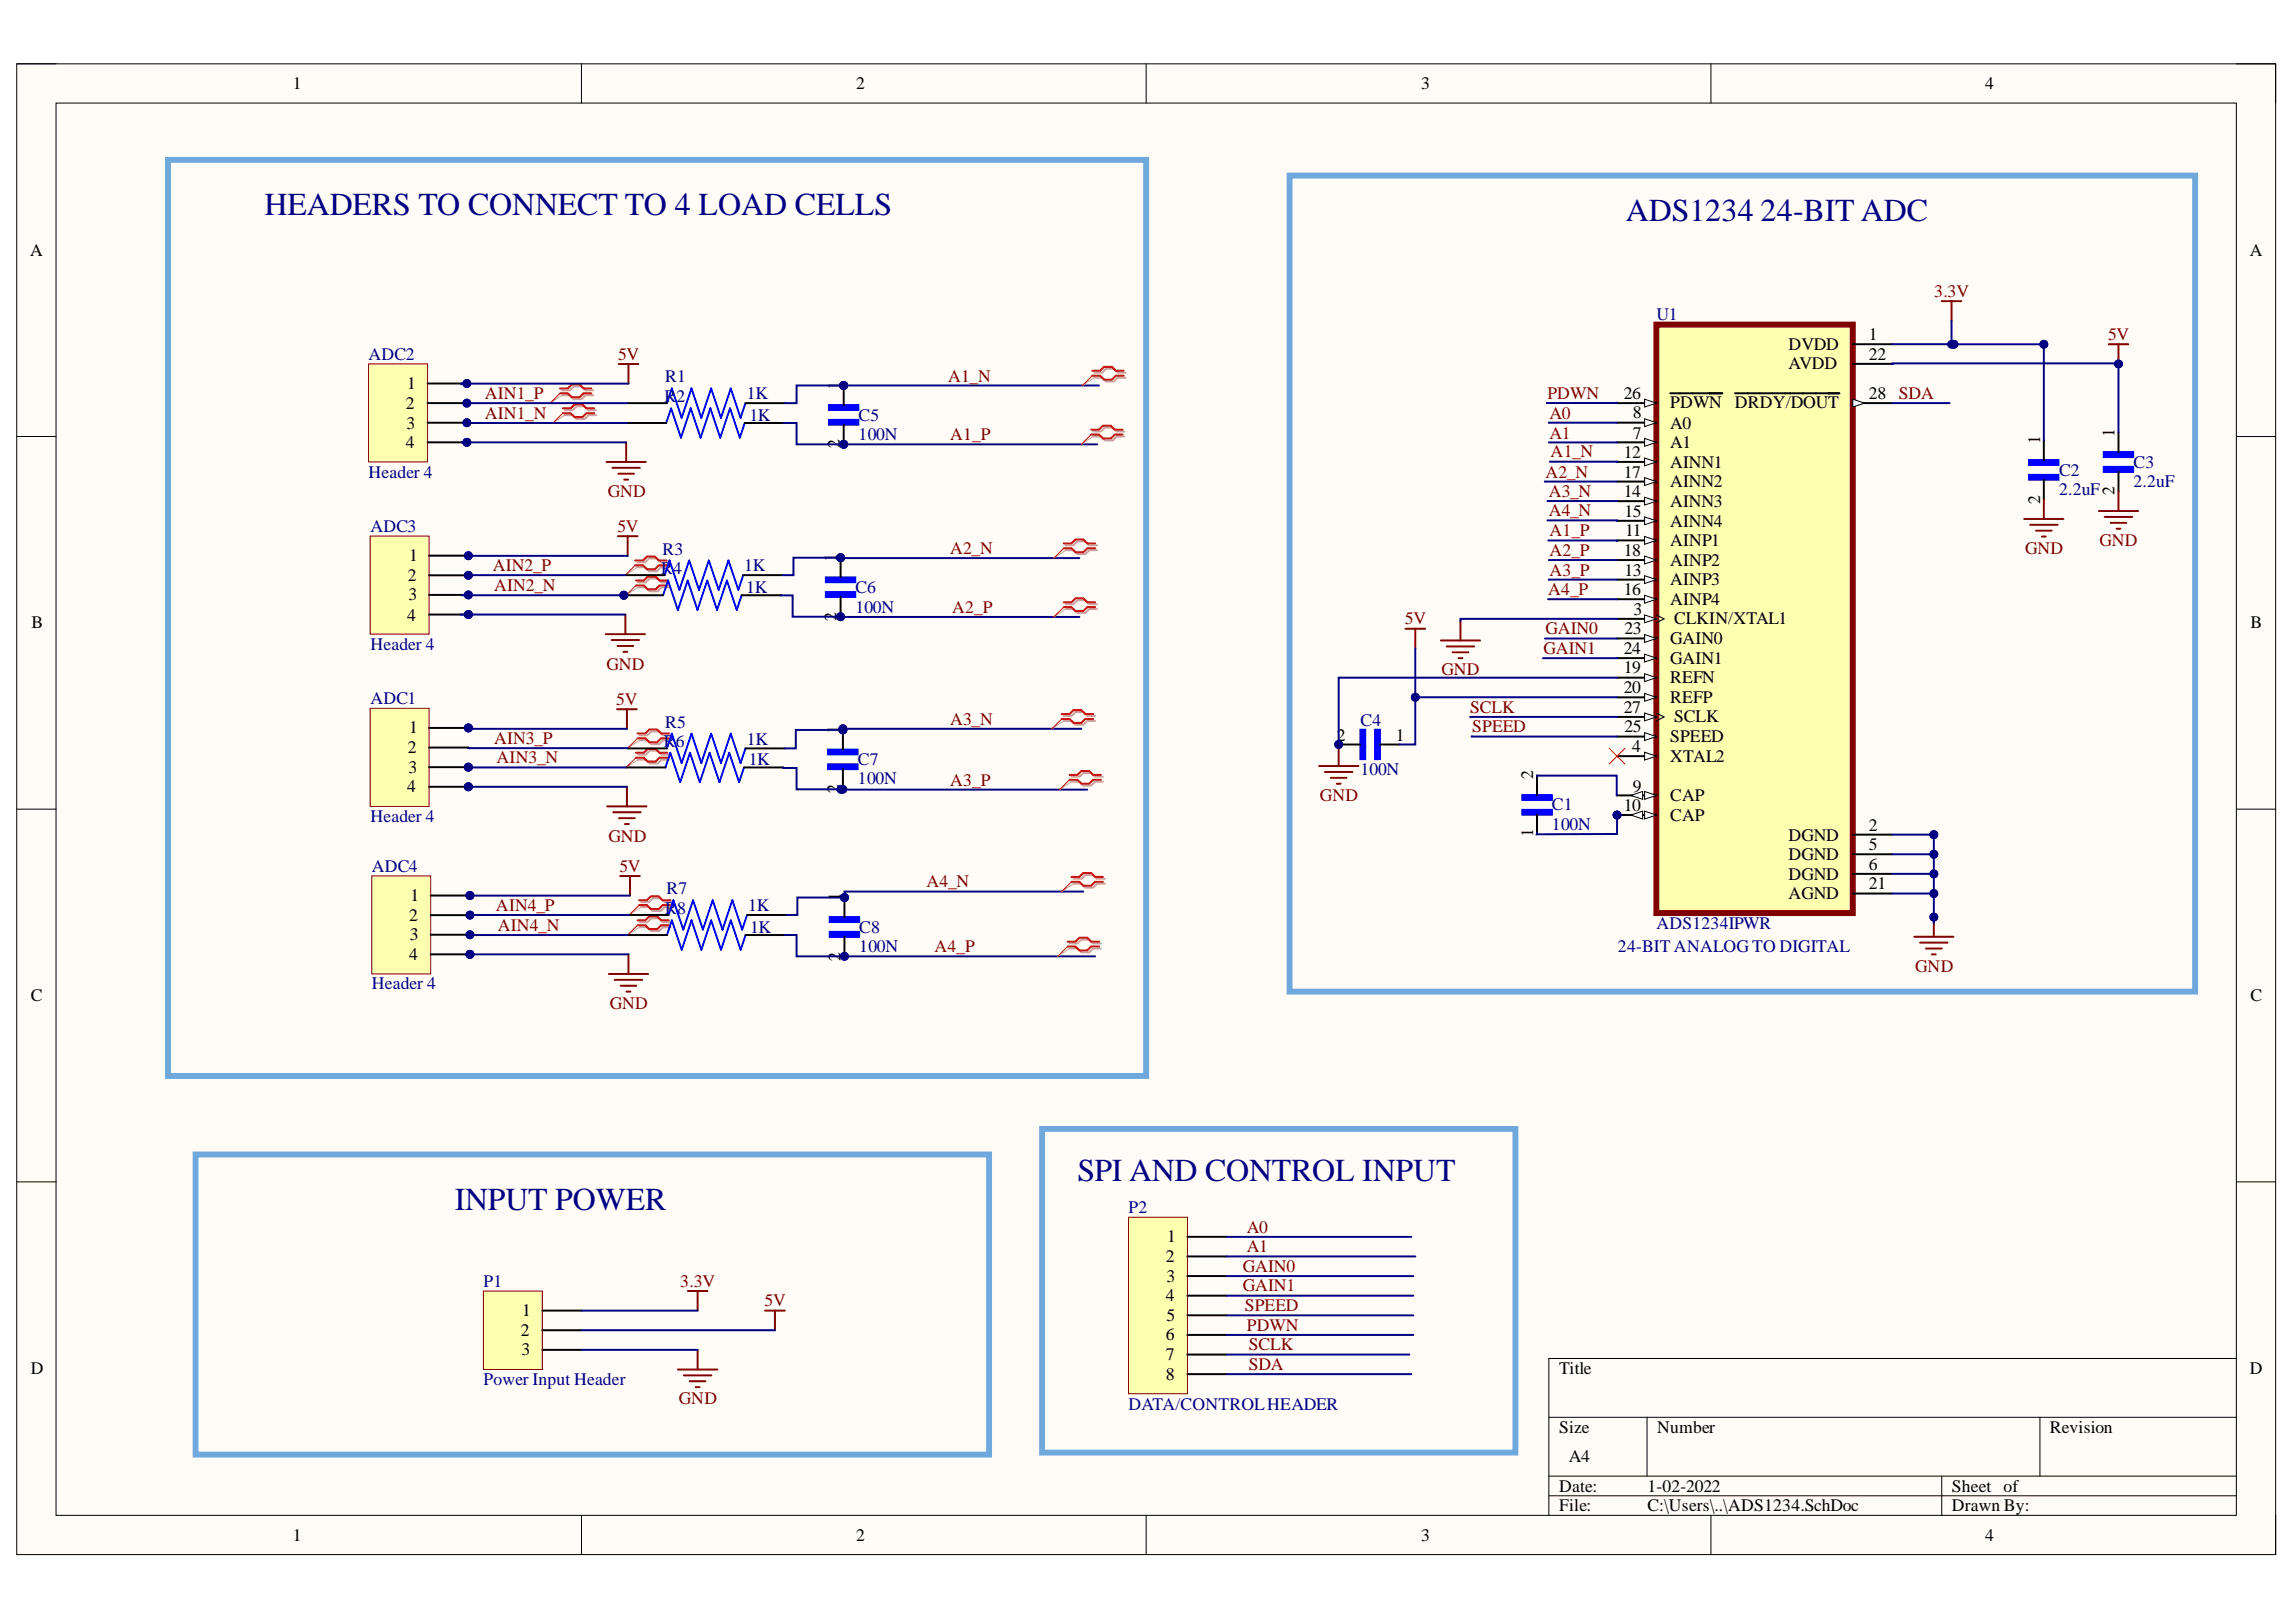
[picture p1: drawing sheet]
<svg xmlns="http://www.w3.org/2000/svg" width="297mm" height="210mm" viewBox="0 0 297 210" stroke-linecap="round" stroke-linejoin="round" font-family="sans-serif">
<defs><g id="words">
<g font-size="4.1" fill="#000080">
<text x="34.2" y="27.9">HEADERS TO CONNECT TO 4 LOAD CELLS</text>
<text x="210.3" y="28.6">ADS1234</text>
<text x="227.8" y="28.6">24-BIT ADC</text>
<text x="139.4" y="152.8">SPI AND CONTROL INPUT</text>
<text x="58.8" y="156.6">INPUT POWER</text>
</g>
<g font-size="2.3">
<text x="37.9" y="11.6">1</text>
<text x="110.7" y="11.6">2</text>
<text x="183.9" y="11.6">3</text>
<text x="256.8" y="11.6">4</text>
<text x="3.9" y="33.1">A</text>
<text x="291.1" y="33.1">A</text>
<text x="231.4" y="45.3">DVDD</text>
<text x="231.4" y="47.8">AVDD</text>
<text x="241.8" y="44">1</text>
<text x="241.8" y="46.5">22</text>
<text x="52.5" y="52.9">2</text>
<text x="52.7" y="50.3">1</text>
<text x="108.6" y="50.4" transform="rotate(-90 108.6 50.4)">1</text>
<text x="210.1" y="51.6">26</text>
<text x="216.1" y="52.9">PDWN</text>
<text x="224.5" y="52.9">DRDY/DOUT</text>
<text x="241.8" y="51.6">28</text>
<text x="52.5" y="58">4</text>
<text x="52.6" y="55.5">3</text>
<text x="108.6" y="58" transform="rotate(-90 108.6 58)">2</text>
<text x="210.1" y="59.3">12</text>
<text x="211.3" y="54.1">8</text>
<text x="211.3" y="56.7">7</text>
<text x="216.1" y="55.5">A0</text>
<text x="216.1" y="58">A1</text>
<text x="263.9" y="57.5" transform="rotate(-90 263.9 57.5)">1</text>
<text x="273.6" y="56.5" transform="rotate(-90 273.6 56.5)">1</text>
<text x="210.1" y="61.8">17</text>
<text x="210.1" y="64.3">14</text>
<text x="216.1" y="60.5">AINN1</text>
<text x="216.1" y="63.1">AINN2</text>
<text x="216.1" y="65.6">AINN3</text>
<text x="263.9" y="65.2" transform="rotate(-90 263.9 65.2)">2</text>
<text x="273.6" y="64.1" transform="rotate(-90 273.6 64.1)">2</text>
<text x="210.1" y="71.9">18</text>
<text x="210.2" y="66.9">15</text>
<text x="210.2" y="69.4">11</text>
<text x="216.1" y="68.1">AINN4</text>
<text x="216.1" y="70.7">AINP1</text>
<text x="52.8" y="75.2">2</text>
<text x="52.8" y="77.7">3</text>
<text x="52.9" y="72.6">1</text>
<text x="108.2" y="72.7" transform="rotate(-90 108.2 72.7)">1</text>
<text x="210.1" y="77">16</text>
<text x="210.2" y="74.5">13</text>
<text x="216.1" y="73.2">AINP2</text>
<text x="216.1" y="75.7">AINP3</text>
<text x="4.1" y="81.3">B</text>
<text x="52.7" y="80.3">4</text>
<text x="108.2" y="80.3" transform="rotate(-90 108.2 80.3)">2</text>
<text x="210.2" y="82.1">23</text>
<text x="211.3" y="79.5">3</text>
<text x="216.1" y="78.3">AINP4</text>
<text x="216.1" y="83.3">GAIN0</text>
<text x="216.6" y="80.8">CLKIN/XTAL1</text>
<text x="291.2" y="81.3">B</text>
<text x="210.1" y="84.6">24</text>
<text x="210.1" y="87.1">19</text>
<text x="210.1" y="89.7">20</text>
<text x="216.1" y="85.9">GAIN1</text>
<text x="216.1" y="88.4">REFN</text>
<text x="52.9" y="94.9">1</text>
<text x="108.5" y="95" transform="rotate(-90 108.5 95)">1</text>
<text x="173" y="95.8">2</text>
<text x="180.6" y="95.8">1</text>
<text x="210.1" y="92.2">27</text>
<text x="210.2" y="94.8">25</text>
<text x="216.1" y="91">REFP</text>
<text x="216.6" y="93.5">SCLK</text>
<text x="52.8" y="97.5">2</text>
<text x="52.8" y="100">3</text>
<text x="198.3" y="100.8" transform="rotate(-90 198.3 100.8)">2</text>
<text x="211.2" y="97.3">4</text>
<text x="216.1" y="96">SPEED</text>
<text x="216.1" y="98.6">XTAL2</text>
<text x="52.7" y="102.5">4</text>
<text x="108.5" y="102.6" transform="rotate(-90 108.5 102.6)">2</text>
<text x="210.1" y="105">10</text>
<text x="211.3" y="102.4">9</text>
<text x="216.1" y="103.7">CAP</text>
<text x="216.1" y="106.2">CAP</text>
<text x="241.8" y="107.5">2</text>
<text x="198.3" y="108.3" transform="rotate(-90 198.3 108.3)">1</text>
<text x="231.4" y="108.8">DGND</text>
<text x="231.4" y="111.3">DGND</text>
<text x="231.4" y="113.8">DGND</text>
<text x="241.8" y="110">5</text>
<text x="241.8" y="112.6">6</text>
<text x="52.9" y="119.2">2</text>
<text x="53.1" y="116.6">1</text>
<text x="108.7" y="116.6" transform="rotate(-90 108.7 116.6)">1</text>
<text x="231.4" y="116.4">AGND</text>
<text x="241.8" y="115.1">21</text>
<text x="52.9" y="124.2">4</text>
<text x="53" y="121.7">3</text>
<text x="108.7" y="124.3" transform="rotate(-90 108.7 124.3)">2</text>
<text x="4" y="129.5">C</text>
<text x="291.2" y="129.5">C</text>
<text x="151" y="160.8">1</text>
<text x="150.8" y="163.3">2</text>
<text x="150.9" y="165.9">3</text>
<text x="67.4" y="172.9">2</text>
<text x="67.5" y="170.3">1</text>
<text x="150.8" y="168.4">4</text>
<text x="150.8" y="173.5">6</text>
<text x="150.9" y="170.9">5</text>
<text x="4" y="177.8">D</text>
<text x="67.5" y="175.4">3</text>
<text x="150.8" y="176">7</text>
<text x="150.8" y="178.5">8</text>
<text x="201.7" y="177.8">Title</text>
<text x="291.1" y="177.8">D</text>
<text x="201.7" y="185.5">Size</text>
<text x="214.4" y="185.5">Number</text>
<text x="265.2" y="185.5">Revision</text>
<text x="203" y="189.3">A4</text>
<text x="201.7" y="193.1">Date:</text>
<text x="201.7" y="195.6">File:</text>
<text x="213.1" y="193.1">1-02-2022</text>
<text x="213.1" y="195.6">C:\Users\..\ADS1234.SchDoc</text>
<text x="252.5" y="193.1">Sheet of</text>
<text x="252.5" y="195.6">Drawn By:</text>
<text x="37.9" y="199.4">1</text>
<text x="110.7" y="199.4">2</text>
<text x="183.9" y="199.4">3</text>
<text x="256.8" y="199.4">4</text>
</g>
<g font-size="2.3" fill="#000080">
<text x="214.3" y="41.5">U1</text>
<text x="47.7" y="46.5">ADC2</text>
<text x="86" y="52">R2</text>
<text x="86.1" y="49.5">R1</text>
<text x="96.6" y="51.7">1K</text>
<text x="97" y="54.5">1K</text>
<text x="111.1" y="54.5">C5</text>
<text x="111.1" y="57">100N</text>
<text x="47.7" y="61.8">Header 4</text>
<text x="266.4" y="61.6">C2</text>
<text x="266.4" y="64.1">2.2uF</text>
<text x="276" y="60.5">C3</text>
<text x="276" y="63.1">2.2uF</text>
<text x="47.9" y="68.8">ADC3</text>
<text x="85.7" y="71.8">R3</text>
<text x="85.6" y="74.3">R4</text>
<text x="96.3" y="73.9">1K</text>
<text x="96.5" y="76.8">1K</text>
<text x="110.7" y="76.8">C6</text>
<text x="110.7" y="79.3">100N</text>
<text x="47.9" y="84.1">Header 4</text>
<text x="47.9" y="91.1">ADC1</text>
<text x="86.1" y="94.2">R5</text>
<text x="176" y="93.9">C4</text>
<text x="85.9" y="96.6">R6</text>
<text x="96.6" y="96.4">1K</text>
<text x="96.9" y="99">1K</text>
<text x="111" y="99">C7</text>
<text x="111" y="101.5">100N</text>
<text x="176" y="100.2">100N</text>
<text x="47.9" y="106.4">Header 4</text>
<text x="200.8" y="104.9">C1</text>
<text x="200.8" y="107.4">100N</text>
<text x="48.1" y="112.8">ADC4</text>
<text x="86.1" y="118.3">R8</text>
<text x="86.2" y="115.7">R7</text>
<text x="96.8" y="117.9">1K</text>
<text x="97.1" y="120.7">1K</text>
<text x="111.2" y="120.7">C8</text>
<text x="111.2" y="123.2">100N</text>
<text x="209.3" y="123.2">24-BIT ANALOGTO DIGITAL</text>
<text x="214.3" y="120.2">ADS1234IPWR</text>
<text x="48.1" y="128">Header 4</text>
<text x="146" y="157">P2</text>
<text x="62.6" y="166.5">P1</text>
<text x="62.6" y="179.2">Power Input Header</text>
<text x="146" y="182.4">DATA/CONTROLHEADER</text>
</g>
<g font-size="2.3" fill="#800000">
<text x="250.2" y="38.4">3.3V</text>
<text x="80" y="46.6">5V</text>
<text x="272.7" y="44">5V</text>
<text x="62.7" y="51.7">AIN1_P</text>
<text x="122.7" y="49.4">A1_N</text>
<text x="200.2" y="51.7">PDWN</text>
<text x="245.7" y="51.7">SDA</text>
<text x="62.7" y="54.2">AIN1_N</text>
<text x="122.9" y="57">A1_P</text>
<text x="200.4" y="56.7">A1</text>
<text x="200.4" y="54.2">A0</text>
<text x="200.6" y="59.2">A1_N</text>
<text x="78.6" y="64.3">GND</text>
<text x="199.9" y="61.8">A2_N</text>
<text x="200.4" y="64.3">A3_N</text>
<text x="79.9" y="68.9">5V</text>
<text x="122.9" y="71.7">A2_N</text>
<text x="200.4" y="66.8">A4_N</text>
<text x="200.4" y="69.4">A1_P</text>
<text x="200.4" y="71.9">A2_P</text>
<text x="262" y="71.7">GND</text>
<text x="271.6" y="70.7">GND</text>
<text x="63.7" y="73.9">AIN2_P</text>
<text x="63.9" y="76.5">AIN2_N</text>
<text x="200.3" y="77">A4_P</text>
<text x="200.4" y="74.5">A3_P</text>
<text x="123.2" y="79.3">A2_P</text>
<text x="181.8" y="80.8">5V</text>
<text x="199.9" y="82.1">GAIN0</text>
<text x="78.5" y="86.6">GND</text>
<text x="186.5" y="87.4">GND</text>
<text x="199.7" y="84.6">GAIN1</text>
<text x="79.7" y="91.3">5V</text>
<text x="122.9" y="93.8">A3_N</text>
<text x="190.2" y="92.2">SCLK</text>
<text x="190.5" y="94.8">SPEED</text>
<text x="63.9" y="96.3">AIN3_P</text>
<text x="64.2" y="98.8">AIN3_N</text>
<text x="122.9" y="101.7">A3_P</text>
<text x="170.8" y="103.7">GND</text>
<text x="78.7" y="108.9">GND</text>
<text x="80.1" y="112.8">5V</text>
<text x="64.2" y="117.9">AIN4_P</text>
<text x="119.9" y="114.8">A4_N</text>
<text x="64.4" y="120.4">AIN4_N</text>
<text x="120.9" y="123.2">A4_P</text>
<text x="247.8" y="125.7">GND</text>
<text x="78.9" y="130.6">GND</text>
<text x="161.3" y="159.5">A0</text>
<text x="88" y="166.5">3.3V</text>
<text x="160.8" y="164.6">GAIN0</text>
<text x="160.8" y="167.1">GAIN1</text>
<text x="161.3" y="162.1">A1</text>
<text x="98.9" y="169.1">5V</text>
<text x="161" y="169.7">SPEED</text>
<text x="161.3" y="172.2">PDWN</text>
<text x="161.6" y="174.7">SCLK</text>
<text x="161.6" y="177.3">SDA</text>
<text x="87.8" y="181.7">GND</text>
</g>
</g></defs>
<path d="M2.2 8.3h292.2v192.9h-292.2z" fill-rule="evenodd" fill="#fffcf8"/>
<path d="M2.2 8.3h292.2v192.9h-292.2z" fill="none" stroke="#000" stroke-width=".13"/>
<path d="M7.2 13.3h282.1v182.8h-282.1z" fill-rule="evenodd" fill="#fffcf8"/>
<g fill="none" stroke="#000" stroke-width=".13">
<path d="M2.2 8.3h5M7.2 13.3h282.1v182.8h-282.1zM75.2 8.3v5M148.3 8.3v5M221.3 8.3v5M289.3 8.3h5.1v5M2.2 56.5h5M289.3 56.5h5.1M2.2 104.7h5M289.3 104.7h5.1M2.2 152.9h5M289.3 152.9h5.1"/>
<path d="M289.3 175.8h-88.9v20.3M75.2 196.1v5.1M148.3 196.1v5.1M200.4 183.4h88.9M200.4 191h88.9M200.4 193.6h88.9M213.1 183.4v7.6M221.3 196.1v5.1M251.2 191v5.1M263.9 183.4v7.6M294.4 196.1v5.1"/>
</g>
<path d="M250.2 118.7v2.5M247.6 121.2h5.1M248.4 122h3.6M249.2 122.7h2M249.9 123.5h.5" fill="none" stroke="#800000" stroke-width=".25"/>
<circle cx="250.2" cy="118.7" r=".51" fill="#000080"/>
<circle cx="250.2" cy="118.7" r=".51" fill="none" stroke="#000080" stroke-width=".13"/>
<circle cx="60.6" cy="94.2" r=".51" fill="#000080"/>
<circle cx="60.6" cy="94.2" r=".51" fill="none" stroke="#000080" stroke-width=".13"/>
<circle cx="60.6" cy="99.3" r=".51" fill="#000080"/>
<circle cx="60.6" cy="99.3" r=".51" fill="none" stroke="#000080" stroke-width=".13"/>
<circle cx="60.6" cy="101.8" r=".51" fill="#000080"/>
<circle cx="60.6" cy="101.8" r=".51" fill="none" stroke="#000080" stroke-width=".13"/>
<path d="M47.9 91.7h7.6v12.7h-7.6z" fill-rule="evenodd" fill="#ffffb0"/>
<path d="M47.9 91.7h7.6v12.7h-7.6z" fill="none" stroke="#800000" stroke-width=".13"/>
<path d="M55.5 94.2h5.1" fill="none" stroke="#000" stroke-width=".25"/>
<circle cx="60.6" cy="94.2" r=".51" fill="#000080"/>
<circle cx="60.6" cy="94.2" r=".51" fill="none" stroke="#000080" stroke-width=".13"/>
<path d="M55.5 96.7h5.1M55.5 99.3h5.1" fill="none" stroke="#000" stroke-width=".25"/>
<circle cx="60.6" cy="99.3" r=".51" fill="#000080"/>
<circle cx="60.6" cy="99.3" r=".51" fill="none" stroke="#000080" stroke-width=".13"/>
<path d="M55.5 101.8h5.1" fill="none" stroke="#000" stroke-width=".25"/>
<circle cx="60.6" cy="101.8" r=".51" fill="#000080"/>
<circle cx="60.6" cy="101.8" r=".51" fill="none" stroke="#000080" stroke-width=".13"/>
<circle cx="60.4" cy="49.6" r=".51" fill="#000080"/>
<circle cx="60.4" cy="49.6" r=".51" fill="none" stroke="#000080" stroke-width=".13"/>
<circle cx="60.4" cy="54.7" r=".51" fill="#000080"/>
<circle cx="60.4" cy="54.7" r=".51" fill="none" stroke="#000080" stroke-width=".13"/>
<circle cx="60.4" cy="57.2" r=".51" fill="#000080"/>
<circle cx="60.4" cy="57.2" r=".51" fill="none" stroke="#000080" stroke-width=".13"/>
<path d="M47.7 47.1h7.6v12.7h-7.6z" fill-rule="evenodd" fill="#ffffb0"/>
<path d="M47.7 47.1h7.6v12.7h-7.6z" fill="none" stroke="#800000" stroke-width=".13"/>
<path d="M55.3 49.6h5.1" fill="none" stroke="#000" stroke-width=".25"/>
<circle cx="60.4" cy="49.6" r=".51" fill="#000080"/>
<circle cx="60.4" cy="49.6" r=".51" fill="none" stroke="#000080" stroke-width=".13"/>
<path d="M55.3 52.2h5.1M55.3 54.7h5.1" fill="none" stroke="#000" stroke-width=".25"/>
<circle cx="60.4" cy="54.7" r=".51" fill="#000080"/>
<circle cx="60.4" cy="54.7" r=".51" fill="none" stroke="#000080" stroke-width=".13"/>
<path d="M55.3 57.2h5.1" fill="none" stroke="#000" stroke-width=".25"/>
<circle cx="60.4" cy="57.2" r=".51" fill="#000080"/>
<circle cx="60.4" cy="57.2" r=".51" fill="none" stroke="#000080" stroke-width=".13"/>
<circle cx="60.6" cy="71.9" r=".51" fill="#000080"/>
<circle cx="60.6" cy="71.9" r=".51" fill="none" stroke="#000080" stroke-width=".13"/>
<circle cx="60.6" cy="74.5" r=".51" fill="#000080"/>
<circle cx="60.6" cy="74.5" r=".51" fill="none" stroke="#000080" stroke-width=".13"/>
<circle cx="60.6" cy="77" r=".51" fill="#000080"/>
<circle cx="60.6" cy="77" r=".51" fill="none" stroke="#000080" stroke-width=".13"/>
<circle cx="60.6" cy="79.5" r=".51" fill="#000080"/>
<circle cx="60.6" cy="79.5" r=".51" fill="none" stroke="#000080" stroke-width=".13"/>
<path d="M47.9 69.4h7.6v12.7h-7.6z" fill-rule="evenodd" fill="#ffffb0"/>
<path d="M47.9 69.4h7.6v12.7h-7.6z" fill="none" stroke="#800000" stroke-width=".13"/>
<path d="M55.5 71.9h5.1" fill="none" stroke="#000" stroke-width=".25"/>
<circle cx="60.6" cy="71.9" r=".51" fill="#000080"/>
<circle cx="60.6" cy="71.9" r=".51" fill="none" stroke="#000080" stroke-width=".13"/>
<path d="M55.5 74.5h5.1" fill="none" stroke="#000" stroke-width=".25"/>
<circle cx="60.6" cy="74.5" r=".51" fill="#000080"/>
<circle cx="60.6" cy="74.5" r=".51" fill="none" stroke="#000080" stroke-width=".13"/>
<path d="M55.5 77h5.1" fill="none" stroke="#000" stroke-width=".25"/>
<circle cx="60.6" cy="77" r=".51" fill="#000080"/>
<circle cx="60.6" cy="77" r=".51" fill="none" stroke="#000080" stroke-width=".13"/>
<path d="M55.5 79.5h5.1" fill="none" stroke="#000" stroke-width=".25"/>
<circle cx="60.6" cy="79.5" r=".51" fill="#000080"/>
<circle cx="60.6" cy="79.5" r=".51" fill="none" stroke="#000080" stroke-width=".13"/>
<path d="M251.2 39h2.5M252.5 39v2.5M272.8 44.6h2.5M274.1 44.6v2.5" fill="none" stroke="#800000" stroke-width=".25"/>
<circle cx="274.1" cy="47.1" r=".51" fill="#000080"/>
<circle cx="274.1" cy="47.1" r=".51" fill="none" stroke="#000080" stroke-width=".13"/>
<g fill="none" stroke="#800000" stroke-width=".25">
<path d="M78.5 59.8h5M80 47.1h2.6M81 57.2v2.6M81.3 47.1v2.5M79.2 60.5h3.6M79.9 69.4h2.6M80 61.3h2M80.8 62.1h.5M80.9 79.5v2.6M81.2 69.4v2.5M78.4 82.1h5M79.1 82.8h3.6"/>
<path d="M79.8 91.8h2.6M79.9 83.6h2M80.7 84.4h.5M81.1 91.8v2.5M78.6 104.4h5M79.3 105.1h3.6M80.1 105.9h2M80.9 106.6h.5M81.1 101.8v2.6"/>
</g>
<circle cx="60.8" cy="115.9" r=".51" fill="#000080"/>
<circle cx="60.8" cy="115.9" r=".51" fill="none" stroke="#000080" stroke-width=".13"/>
<circle cx="60.8" cy="118.4" r=".51" fill="#000080"/>
<circle cx="60.8" cy="118.4" r=".51" fill="none" stroke="#000080" stroke-width=".13"/>
<circle cx="60.8" cy="121" r=".51" fill="#000080"/>
<circle cx="60.8" cy="121" r=".51" fill="none" stroke="#000080" stroke-width=".13"/>
<circle cx="60.8" cy="123.5" r=".51" fill="#000080"/>
<circle cx="60.8" cy="123.5" r=".51" fill="none" stroke="#000080" stroke-width=".13"/>
<path d="M48.1 113.4h7.6v12.6h-7.6z" fill-rule="evenodd" fill="#ffffb0"/>
<path d="M48.1 113.4h7.6v12.6h-7.6z" fill="none" stroke="#800000" stroke-width=".13"/>
<path d="M55.7 115.9h5.1" fill="none" stroke="#000" stroke-width=".25"/>
<circle cx="60.8" cy="115.9" r=".51" fill="#000080"/>
<circle cx="60.8" cy="115.9" r=".51" fill="none" stroke="#000080" stroke-width=".13"/>
<path d="M55.7 118.4h5.1" fill="none" stroke="#000" stroke-width=".25"/>
<circle cx="60.8" cy="118.4" r=".51" fill="#000080"/>
<circle cx="60.8" cy="118.4" r=".51" fill="none" stroke="#000080" stroke-width=".13"/>
<path d="M55.7 121h5.1" fill="none" stroke="#000" stroke-width=".25"/>
<circle cx="60.8" cy="121" r=".51" fill="#000080"/>
<circle cx="60.8" cy="121" r=".51" fill="none" stroke="#000080" stroke-width=".13"/>
<path d="M55.7 123.5h5.1" fill="none" stroke="#000" stroke-width=".25"/>
<circle cx="60.8" cy="123.5" r=".51" fill="#000080"/>
<circle cx="60.8" cy="123.5" r=".51" fill="none" stroke="#000080" stroke-width=".13"/>
<path d="M80.2 113.4h2.6M81.5 113.4v2.5M78.8 126h5M79.5 126.8h3.6M80.3 127.6h2M81.1 128.3h.5M81.3 123.5v2.5" fill="none" stroke="#800000" stroke-width=".25"/>
<path d="M196.9 104.8h3.9v.6h-3.9z" fill-rule="evenodd" fill="#00f"/>
<path d="M196.9 104.8h3.9v.6h-3.9z" fill="none" stroke="#00f" stroke-width=".25"/>
<path d="M196.9 102.9h3.9v.6h-3.9z" fill-rule="evenodd" fill="#00f"/>
<path d="M196.9 102.9h3.9v.6h-3.9z" fill="none" stroke="#00f" stroke-width=".25"/>
<path d="M198.8 100.4v2.5M198.8 105.4v2.6" fill="none" stroke="#000" stroke-width=".25"/>
<path d="M170.7 99.1h5M171.4 99.9h3.6M173.2 96.6v2.5M181.8 81.4h2.6M183.1 81.4v2.5M172.2 100.7h2M172.9 101.4h.5" fill="none" stroke="#800000" stroke-width=".25"/>
<circle cx="209.2" cy="105.5" r=".51" fill="#000080"/>
<circle cx="209.2" cy="105.5" r=".51" fill="none" stroke="#000080" stroke-width=".13"/>
<path d="M214.3 42h25.4v76.2h-25.4z" fill-rule="evenodd" fill="#ffffb0"/>
<path d="M214.3 42h25.4v76.2h-25.4z" fill="none" stroke="#800000" stroke-width=".76"/>
<path d="M209.2 52.2h5.1" fill="none" stroke="#000" stroke-width=".25"/>
<path d="M212.8 51.7l1.5 .5-1.5 .5z" fill="#f8fcff"/>
<path d="M212.8 51.7l1.5 .5-1.5 .5z" fill="none" stroke="#000" stroke-width=".13"/>
<path d="M209.2 54.7h5.1M216.1 50.9h6.7" fill="none" stroke="#000" stroke-width=".25"/>
<path d="M212.8 54.2l1.5 .5-1.5 .5z" fill="#f8fcff"/>
<path d="M212.8 54.2l1.5 .5-1.5 .5z" fill="none" stroke="#000" stroke-width=".13"/>
<path d="M209.2 57.2h5.1" fill="none" stroke="#000" stroke-width=".25"/>
<path d="M212.8 56.7l1.5 .5-1.5 .6z" fill="#f8fcff"/>
<path d="M212.8 56.7l1.5 .5-1.5 .6z" fill="none" stroke="#000" stroke-width=".13"/>
<path d="M209.2 59.8h5.1" fill="none" stroke="#000" stroke-width=".25"/>
<path d="M212.8 59.3l1.5 .5-1.5 .5z" fill="#f8fcff"/>
<path d="M212.8 59.3l1.5 .5-1.5 .5z" fill="none" stroke="#000" stroke-width=".13"/>
<path d="M209.2 62.3h5.1" fill="none" stroke="#000" stroke-width=".25"/>
<path d="M212.8 61.8l1.5 .5-1.5 .5z" fill="#f8fcff"/>
<path d="M212.8 61.8l1.5 .5-1.5 .5z" fill="none" stroke="#000" stroke-width=".13"/>
<path d="M209.2 64.9h5.1" fill="none" stroke="#000" stroke-width=".25"/>
<path d="M212.8 64.3l1.5 .6-1.5 .5z" fill="#f8fcff"/>
<path d="M212.8 64.3l1.5 .6-1.5 .5z" fill="none" stroke="#000" stroke-width=".13"/>
<path d="M209.2 67.4h5.1" fill="none" stroke="#000" stroke-width=".25"/>
<path d="M212.8 66.9l1.5 .5-1.5 .5z" fill="#f8fcff"/>
<path d="M212.8 66.9l1.5 .5-1.5 .5z" fill="none" stroke="#000" stroke-width=".13"/>
<path d="M209.2 69.9h5.1" fill="none" stroke="#000" stroke-width=".25"/>
<path d="M212.8 69.4l1.5 .5-1.5 .5z" fill="#f8fcff"/>
<path d="M212.8 69.4l1.5 .5-1.5 .5z" fill="none" stroke="#000" stroke-width=".13"/>
<path d="M209.2 72.5h5.1" fill="none" stroke="#000" stroke-width=".25"/>
<path d="M212.8 72l1.5 .5-1.5 .5z" fill="#f8fcff"/>
<path d="M212.8 72l1.5 .5-1.5 .5z" fill="none" stroke="#000" stroke-width=".13"/>
<path d="M209.2 75h5.1" fill="none" stroke="#000" stroke-width=".25"/>
<path d="M212.8 74.5l1.5 .5-1.5 .5z" fill="#f8fcff"/>
<path d="M212.8 74.5l1.5 .5-1.5 .5z" fill="none" stroke="#000" stroke-width=".13"/>
<path d="M209.2 77.5h5.1" fill="none" stroke="#000" stroke-width=".25"/>
<path d="M212.8 77l1.5 .5-1.5 .6z" fill="#f8fcff"/>
<path d="M212.8 77l1.5 .5-1.5 .6z" fill="none" stroke="#000" stroke-width=".13"/>
<path d="M209.2 80.1h5.1" fill="none" stroke="#000" stroke-width=".25"/>
<path d="M212.8 79.6l1.5 .5-1.5 .5z" fill="#f8fcff"/>
<path d="M212.8 79.6l1.5 .5-1.5 .5zM214.3 79.6l1 .5-1 .5" fill="none" stroke="#000" stroke-width=".13"/>
<path d="M209.2 82.6h5.1" fill="none" stroke="#000" stroke-width=".25"/>
<path d="M212.8 82.1l1.5 .5-1.5 .5z" fill="#f8fcff"/>
<path d="M212.8 82.1l1.5 .5-1.5 .5z" fill="none" stroke="#000" stroke-width=".13"/>
<path d="M209.2 85.2h5.1" fill="none" stroke="#000" stroke-width=".25"/>
<path d="M212.8 84.7l1.5 .5-1.5 .5z" fill="#f8fcff"/>
<path d="M212.8 84.7l1.5 .5-1.5 .5z" fill="none" stroke="#000" stroke-width=".13"/>
<path d="M209.2 87.7h5.1" fill="none" stroke="#000" stroke-width=".25"/>
<path d="M212.8 87.2l1.5 .5-1.5 .5z" fill="#f8fcff"/>
<path d="M212.8 87.2l1.5 .5-1.5 .5z" fill="none" stroke="#000" stroke-width=".13"/>
<path d="M209.2 90.2h5.1" fill="none" stroke="#000" stroke-width=".25"/>
<path d="M212.8 89.7l1.5 .5-1.5 .5z" fill="#f8fcff"/>
<path d="M212.8 89.7l1.5 .5-1.5 .5z" fill="none" stroke="#000" stroke-width=".13"/>
<path d="M209.2 92.8h5.1" fill="none" stroke="#000" stroke-width=".25"/>
<path d="M212.8 92.3l1.5 .5-1.5 .5z" fill="#f8fcff"/>
<path d="M212.8 92.3l1.5 .5-1.5 .5zM214.3 92.3l1 .5-1 .5" fill="none" stroke="#000" stroke-width=".13"/>
<path d="M209.2 95.3h5.1" fill="none" stroke="#000" stroke-width=".25"/>
<path d="M212.8 94.8l1.5 .5-1.5 .5z" fill="#f8fcff"/>
<path d="M212.8 94.8l1.5 .5-1.5 .5z" fill="none" stroke="#000" stroke-width=".13"/>
<path d="M209.2 97.9h5.1" fill="none" stroke="#000" stroke-width=".25"/>
<path d="M212.8 97.3l1.5 .6-1.5 .5z" fill="#f8fcff"/>
<path d="M212.8 97.3l1.5 .6-1.5 .5z" fill="none" stroke="#000" stroke-width=".13"/>
<path d="M209.2 102.9h5.1" fill="none" stroke="#000" stroke-width=".25"/>
<path d="M212.8 102.4l1.5 .5-1.5 .5z" fill="#f8fcff"/>
<path d="M212.8 102.4l1.5 .5-1.5 .5z" fill="none" stroke="#000" stroke-width=".13"/>
<path d="M211 102.9l1.5-.5v1z" fill="#f8fcff"/>
<path d="M211 102.9l1.5-.5v1z" fill="none" stroke="#000" stroke-width=".13"/>
<path d="M209.2 105.5h5.1" fill="none" stroke="#000" stroke-width=".25"/>
<path d="M212.8 105l1.5 .5-1.5 .5z" fill="#f8fcff"/>
<path d="M212.8 105l1.5 .5-1.5 .5z" fill="none" stroke="#000" stroke-width=".13"/>
<path d="M211 105.5l1.5-.5v1z" fill="#f8fcff"/>
<path d="M211 105.5l1.5-.5v1z" fill="none" stroke="#000" stroke-width=".13"/>
<circle cx="209.2" cy="105.5" r=".51" fill="#000080"/>
<circle cx="209.2" cy="105.5" r=".51" fill="none" stroke="#000080" stroke-width=".13"/>
<path d="M239.7 44.5h5.1M239.7 47.1h5.1M239.7 52.2h5.1" fill="none" stroke="#000" stroke-width=".25"/>
<path d="M239.7 51.7l1.5 .5-1.5 .5z" fill="#f8fcff"/>
<path d="M239.7 51.7l1.5 .5-1.5 .5z" fill="none" stroke="#000" stroke-width=".13"/>
<path d="M224.5 50.9h13.5M239.7 108h5.1M239.7 110.6h5.1M239.7 113.1h5.1M239.7 115.6h5.1" fill="none" stroke="#000" stroke-width=".25"/>
<path d="M62.5 167.1h7.7v10.1h-7.7z" fill-rule="evenodd" fill="#ffffb0"/>
<path d="M62.5 167.1h7.7v10.1h-7.7z" fill="none" stroke="#800000" stroke-width=".13"/>
<path d="M70.2 169.6h5M70.2 172.1h5M70.2 174.7h5.1" fill="none" stroke="#000" stroke-width=".25"/>
<path d="M87.7 177.2h5.1M88.5 178h3.5M89 167.1h2.5M89.2 178.7h2.1M90 179.5h.5M90.3 167.1v2.5M90.3 174.7v2.5M99 169.6h2.5M100.3 169.6v2.5" fill="none" stroke="#800000" stroke-width=".25"/>
<path d="M208.2 96.8l2 2.1M210.2 96.8l-2 2.1" fill="none" stroke="#f00" stroke-width=".13"/>
<path d="M21.7 20.7h126.6v118.5h-126.6zM166.8 22.7h117.2v105.6h-117.2zM25.3 149.4h102.7v38.8h-102.7zM134.8 146.1h61.3v41.9h-61.3z" fill="none" stroke="#6fa8dc" stroke-width=".76"/>
<path d="M262.5 59.5h3.8v.7h-3.8z" fill-rule="evenodd" fill="#00f"/>
<path d="M262.5 59.5h3.8v.7h-3.8z" fill="none" stroke="#00f" stroke-width=".25"/>
<path d="M262.5 61.4h3.8v.7h-3.8z" fill-rule="evenodd" fill="#00f"/>
<path d="M262.5 61.4h3.8v.7h-3.8z" fill="none" stroke="#00f" stroke-width=".25"/>
<path d="M264.4 57v2.5M264.4 62.1v2.5" fill="none" stroke="#000" stroke-width=".25"/>
<path d="M272.2 58.5h3.8v.7h-3.8z" fill-rule="evenodd" fill="#00f"/>
<path d="M272.2 58.5h3.8v.7h-3.8z" fill="none" stroke="#00f" stroke-width=".25"/>
<path d="M272.2 60.4h3.8v.7h-3.8z" fill-rule="evenodd" fill="#00f"/>
<path d="M272.2 60.4h3.8v.7h-3.8z" fill="none" stroke="#00f" stroke-width=".25"/>
<path d="M274.1 56v2.5M274.1 61.1v2.5" fill="none" stroke="#000" stroke-width=".25"/>
<path d="M261.9 67.2h5.1M262.6 67.9h3.6M263.4 68.7h2M264.2 69.4h.5M264.4 64.6v2.6M271.5 66.1h5.1M272.3 66.9h3.6M273.1 67.7h2M273.8 68.4h.5M274.1 63.6v2.5" fill="none" stroke="#800000" stroke-width=".25"/>
<path d="M146 157.5h7.6v22.9h-7.6z" fill-rule="evenodd" fill="#ffffb0"/>
<path d="M146 157.5h7.6v22.9h-7.6z" fill="none" stroke="#800000" stroke-width=".13"/>
<path d="M153.6 160.1h5.1M153.6 162.6h5.1M153.6 165.1h5.1M153.6 167.7h5.1M153.6 170.2h5.1M153.6 172.8h5.1M153.6 175.3h5.1M153.6 177.8h5.1" fill="none" stroke="#000" stroke-width=".25"/>
<path d="M177.9 94.4h.6v3.8h-.6z" fill-rule="evenodd" fill="#00f"/>
<path d="M177.9 94.4h.6v3.8h-.6z" fill="none" stroke="#00f" stroke-width=".25"/>
<path d="M176 94.4h.6v3.8h-.6z" fill-rule="evenodd" fill="#00f"/>
<path d="M176 94.4h.6v3.8h-.6z" fill="none" stroke="#00f" stroke-width=".25"/>
<path d="M173.4 96.3h2.6M178.5 96.3h2.6" fill="none" stroke="#000" stroke-width=".25"/>
<g fill="none" stroke="#d0a19e" stroke-width=".25">
<path d="M72.7 50.5h1l.5-.5h1l.6 .5h1M72.7 51.2h1l.5 .5h1l.6-.5h1M73.1 53.1h1l.5-.5h1l.5 .5h1M73.1 53.7h1l.5 .5h1l.5-.5h1M82.4 72.8h1l.6-.5h1l.5 .5h1M82.4 73.4h1l.6 .5h1l.5-.5h1M82.5 75.4h1l.6-.5h1l.5 .5h1M82.5 76h1l.6 .5h1l.5-.5h1M82.5 97.7h1l.6-.5h1l.5 .5h1M82.5 98.3h1l.6 .5h1l.5-.5h1M82.7 95.2h1l.6-.5h1l.5 .5h1M82.7 95.8h1l.6 .5h1l.5-.5h1"/>
<path d="M82.7 119.4h1l.6-.6h1l.5 .6h1M82.7 120h1l.6 .5h1l.5-.5h1M82.9 116.8h1l.6-.6h1l.5 .6h1M82.9 117.4h1l.6 .5h1l.5-.5h1"/>
</g>
<path d="M72.7 51.2l-1.5 1M73.1 53.7l-1.6 1M82.4 73.4l-1.5 1M82.5 76l-1.5 1M82.5 98.3l-1.5 1M82.7 95.8l-1.5 1M82.7 120l-1.5 1M82.9 117.4l-1.5 1" fill="none" stroke="#d0a19e" stroke-width=".13"/>
<g fill="none" stroke="#f00" stroke-width=".25">
<path d="M72.4 50.3h1.1l.5-.5h1l.5 .5h1M72.4 50.9h1.1l.5 .5h1l.5-.5h1M72.8 52.8h1l.5-.5h1.1l.5 .5h1M72.8 53.5h1l.5 .5h1.1l.5-.5h1M82.2 72.5h1l.5-.5h1l.5 .5h1M82.2 73.2h1l.5 .5h1l.5-.5h1M82.3 75.1h1l.5-.5h1l.5 .5h1M82.3 75.8h1l.5 .5h1l.5-.5h1M82.3 97.4h1l.5-.5h1l.5 .5h1M82.3 98h1l.5 .6h1l.5-.6h1M82.5 94.9h1l.5-.5h1l.5 .5h1M82.5 95.5h1l.5 .6h1l.5-.6h1"/>
<path d="M82.5 119.1h1l.5-.5h1l.5 .5h1M82.5 119.7h1l.5 .5h1l.5-.5h1M82.7 116.5h1l.5-.5h1l.5 .5h1M82.7 117.1h1l.5 .5h1l.5-.5h1"/>
</g>
<path d="M72.4 50.9l-1.2 1.3M72.8 53.5l-1.3 1.2M82.2 73.2l-1.3 1.2M82.3 75.8l-1.3 1.2M82.3 98l-1.3 1.3M82.5 95.5l-1.3 1.3M82.5 119.7l-1.3 1.3M82.7 117.1l-1.3 1.3" fill="none" stroke="#f00" stroke-width=".13"/>
<circle cx="109.1" cy="49.9" r=".51" fill="#000080"/>
<circle cx="109.1" cy="49.9" r=".51" fill="none" stroke="#000080" stroke-width=".13"/>
<circle cx="109.1" cy="57.5" r=".51" fill="#000080"/>
<circle cx="109.1" cy="57.5" r=".51" fill="none" stroke="#000080" stroke-width=".13"/>
<path d="M107.2 52.4h3.9v.7h-3.9z" fill-rule="evenodd" fill="#00f"/>
<path d="M107.2 52.4h3.9v.7h-3.9z" fill="none" stroke="#00f" stroke-width=".25"/>
<path d="M107.2 54.3h3.9v.7h-3.9z" fill-rule="evenodd" fill="#00f"/>
<path d="M107.2 54.3h3.9v.7h-3.9z" fill="none" stroke="#00f" stroke-width=".25"/>
<path d="M109.2 49.9v2.5" fill="none" stroke="#000" stroke-width=".25"/>
<circle cx="109.1" cy="49.9" r=".51" fill="#000080"/>
<circle cx="109.1" cy="49.9" r=".51" fill="none" stroke="#000080" stroke-width=".13"/>
<path d="M109.2 55v2.5" fill="none" stroke="#000" stroke-width=".25"/>
<circle cx="109.1" cy="57.5" r=".51" fill="#000080"/>
<circle cx="109.1" cy="57.5" r=".51" fill="none" stroke="#000080" stroke-width=".13"/>
<path d="M86.2 54.7l.6-1.9 1.3 3.8 1.3-3.8 1.2 3.8 1.3-3.8 1.3 3.8 1.2-3.8 1.3 3.8 .7-1.9M86.3 52.2l.6-1.9 1.3 3.8 1.3-3.8 1.2 3.8 1.3-3.8 1.3 3.8 1.2-3.8 1.3 3.8 .6-1.9" fill="none" stroke="#00f" stroke-width=".25"/>
<path d="M81.1 54.7h5.1M81.2 52.2h5.1M96.4 54.7h5M96.4 52.2h5.1" fill="none" stroke="#000" stroke-width=".25"/>
<circle cx="80.7" cy="77" r=".51" fill="#000080"/>
<circle cx="80.7" cy="77" r=".51" fill="none" stroke="#000080" stroke-width=".13"/>
<path d="M85.8 77l.6-1.9 1.3 3.8 1.3-3.8 1.2 3.8 1.3-3.8 1.3 3.8 1.2-3.8 1.3 3.8 .7-1.9" fill="none" stroke="#00f" stroke-width=".25"/>
<path d="M80.7 77h5.1" fill="none" stroke="#000" stroke-width=".25"/>
<circle cx="80.7" cy="77" r=".51" fill="#000080"/>
<circle cx="80.7" cy="77" r=".51" fill="none" stroke="#000080" stroke-width=".13"/>
<path d="M96 77h5" fill="none" stroke="#000" stroke-width=".25"/>
<circle cx="108.7" cy="72.2" r=".51" fill="#000080"/>
<circle cx="108.7" cy="72.2" r=".51" fill="none" stroke="#000080" stroke-width=".13"/>
<path d="M106.8 74.7h3.9v.6h-3.9z" fill-rule="evenodd" fill="#00f"/>
<path d="M106.8 74.7h3.9v.6h-3.9z" fill="none" stroke="#00f" stroke-width=".25"/>
<path d="M106.8 76.6h3.9v.6h-3.9z" fill-rule="evenodd" fill="#00f"/>
<path d="M106.8 76.6h3.9v.6h-3.9z" fill="none" stroke="#00f" stroke-width=".25"/>
<path d="M108.7 72.2v2.5" fill="none" stroke="#000" stroke-width=".25"/>
<circle cx="108.7" cy="72.2" r=".51" fill="#000080"/>
<circle cx="108.7" cy="72.2" r=".51" fill="none" stroke="#000080" stroke-width=".13"/>
<path d="M80.9 74.4h5.1M96.2 74.4h5M108.7 77.2v2.6M81 99.3h5.1M96.3 99.3h5" fill="none" stroke="#000" stroke-width=".25"/>
<path d="M86 74.4l.6-1.9 1.3 3.8 1.3-3.8 1.2 3.8 1.3-3.8 1.3 3.8 1.2-3.8 1.3 3.8 .7-1.9M86.1 99.3l.6-1.9 1.3 3.8 1.3-3.8 1.2 3.8 1.3-3.8 1.3 3.8 1.2-3.8 1.3 3.8 .7-1.9" fill="none" stroke="#00f" stroke-width=".25"/>
<circle cx="109" cy="94.5" r=".51" fill="#000080"/>
<circle cx="109" cy="94.5" r=".51" fill="none" stroke="#000080" stroke-width=".13"/>
<path d="M107.1 97h3.9v.6h-3.9z" fill-rule="evenodd" fill="#00f"/>
<path d="M107.1 97h3.9v.6h-3.9z" fill="none" stroke="#00f" stroke-width=".25"/>
<path d="M107.1 98.9h3.9v.6h-3.9z" fill-rule="evenodd" fill="#00f"/>
<path d="M107.1 98.9h3.9v.6h-3.9z" fill="none" stroke="#00f" stroke-width=".25"/>
<path d="M109 94.5v2.5" fill="none" stroke="#000" stroke-width=".25"/>
<circle cx="109" cy="94.5" r=".51" fill="#000080"/>
<circle cx="109" cy="94.5" r=".51" fill="none" stroke="#000080" stroke-width=".13"/>
<path d="M81.2 96.9h5.1M96.4 96.9h5.1M109 99.5v2.6M81.2 121h5.1M96.5 121h5" fill="none" stroke="#000" stroke-width=".25"/>
<path d="M86.3 96.9l.6-2 1.3 3.9 1.3-3.9 1.2 3.9 1.3-3.9 1.3 3.9 1.2-3.9 1.3 3.9 .6-1.9M86.3 121l.6-1.9 1.3 3.8 1.3-3.8 1.2 3.8 1.3-3.8 1.3 3.8 1.2-3.8 1.3 3.8 .7-1.9" fill="none" stroke="#00f" stroke-width=".25"/>
<circle cx="109.3" cy="116.1" r=".51" fill="#000080"/>
<circle cx="109.3" cy="116.1" r=".51" fill="none" stroke="#000080" stroke-width=".13"/>
<path d="M107.3 118.7h3.9v.6h-3.9z" fill-rule="evenodd" fill="#00f"/>
<path d="M107.3 118.7h3.9v.6h-3.9z" fill="none" stroke="#00f" stroke-width=".25"/>
<path d="M107.3 120.6h3.9v.6h-3.9z" fill-rule="evenodd" fill="#00f"/>
<path d="M107.3 120.6h3.9v.6h-3.9z" fill="none" stroke="#00f" stroke-width=".25"/>
<path d="M109.3 116.1v2.6" fill="none" stroke="#000" stroke-width=".25"/>
<circle cx="109.3" cy="116.1" r=".51" fill="#000080"/>
<circle cx="109.3" cy="116.1" r=".51" fill="none" stroke="#000080" stroke-width=".13"/>
<path d="M81.4 118.4h5.1M96.7 118.4h5M109.3 121.2v2.6" fill="none" stroke="#000" stroke-width=".25"/>
<path d="M86.5 118.4l.6-1.9 1.3 3.8 1.3-3.8 1.2 3.8 1.3-3.8 1.3 3.8 1.2-3.8 1.3 3.8 .7-1.9" fill="none" stroke="#00f" stroke-width=".25"/>
<path d="M186.4 82.9h5.1M187.2 83.7h3.5M187.9 84.4h2.1M188.7 85.2h.5M188.9 80.4v2.5" fill="none" stroke="#800000" stroke-width=".25"/>
<path d="M59.6 79.5h21.3" fill="none" stroke="#000080" stroke-width=".25"/>
<circle cx="60.6" cy="79.5" r=".51" fill="#000080"/>
<circle cx="60.6" cy="79.5" r=".51" fill="none" stroke="#000080" stroke-width=".13"/>
<path d="M59.7 77h21.3" fill="none" stroke="#000080" stroke-width=".25"/>
<circle cx="80.7" cy="77" r=".51" fill="#000080"/>
<circle cx="80.7" cy="77" r=".51" fill="none" stroke="#000080" stroke-width=".13"/>
<path d="M59.7 57.2h21.3" fill="none" stroke="#000080" stroke-width=".25"/>
<circle cx="60.4" cy="57.2" r=".51" fill="#000080"/>
<circle cx="60.4" cy="57.2" r=".51" fill="none" stroke="#000080" stroke-width=".13"/>
<path d="M81.3 49.6h-21.6v.1M60.1 74.4h20.8M60.2 123.5h21.1" fill="none" stroke="#000080" stroke-width=".25"/>
<circle cx="60.8" cy="123.5" r=".51" fill="#000080"/>
<circle cx="60.8" cy="123.5" r=".51" fill="none" stroke="#000080" stroke-width=".13"/>
<path d="M60.2 101.8h20.9" fill="none" stroke="#000080" stroke-width=".25"/>
<circle cx="60.6" cy="101.8" r=".51" fill="#000080"/>
<circle cx="60.6" cy="101.8" r=".51" fill="none" stroke="#000080" stroke-width=".13"/>
<path d="M60.4 54.6l.1 .1h20.6M60.3 71.9h20.9M60.6 99.2v.1h20.4M60.6 118.4h20.8" fill="none" stroke="#000080" stroke-width=".25"/>
<circle cx="60.6" cy="99.3" r=".51" fill="#000080"/>
<circle cx="60.6" cy="99.3" r=".51" fill="none" stroke="#000080" stroke-width=".13"/>
<path d="M60.6 96.7v.1h20.6M60.6 94.1v.2h20.5" fill="none" stroke="#000080" stroke-width=".25"/>
<circle cx="60.6" cy="94.2" r=".51" fill="#000080"/>
<circle cx="60.6" cy="94.2" r=".51" fill="none" stroke="#000080" stroke-width=".13"/>
<path d="M60.8 115.8v.1h20.7M60.7 120.9v.1h20.5" fill="none" stroke="#000080" stroke-width=".25"/>
<circle cx="60.8" cy="115.9" r=".51" fill="#000080"/>
<circle cx="60.8" cy="115.9" r=".51" fill="none" stroke="#000080" stroke-width=".13"/>
<path d="M209.2 52.1l-9.1 .1M209.2 57.2l-8.8 .1M209.1 105.5h.1v2.4l-10.4 .1v-.2" fill="none" stroke="#000080" stroke-width=".25"/>
<circle cx="209.2" cy="105.5" r=".51" fill="#000080"/>
<circle cx="209.2" cy="105.5" r=".51" fill="none" stroke="#000080" stroke-width=".13"/>
<g fill="none" stroke="#000080" stroke-width=".25">
<path d="M200.5 59.7l8.7 .1M209.2 54.7h-8.8M200.2 67.3l9 .1M200.2 64.8l9 .1M200.3 69.9h8.9v.1M200.4 72.5h8.8M209.2 75h-8.8M209.2 62.3h-9.3M209.2 82.6h-9.3M209.2 85.2h-9.6M198.8 100.4h10.4v2.5M250.2 107.9l-5.4 .1"/>
<path d="M75.2 169.6h15.1M75.2 172.1h25.1M75.3 174.7h15M158.7 172.8h24.1M158.7 170.2h24.1M158.7 167.7h24.1M158.7 165.1h24.1M158.7 162.6h24.4M158.7 160.1h23.9M158.7 175.3h23.6M158.7 177.8h23.9"/>
</g>
<circle cx="250.2" cy="108" r=".51" fill="#000080"/>
<circle cx="250.2" cy="108" r=".51" fill="none" stroke="#000080" stroke-width=".13"/>
<path d="M250.2 108v2.6" fill="none" stroke="#000080" stroke-width=".25"/>
<circle cx="250.2" cy="110.5" r=".51" fill="#000080"/>
<circle cx="250.2" cy="110.5" r=".51" fill="none" stroke="#000080" stroke-width=".13"/>
<circle cx="250.2" cy="108" r=".51" fill="#000080"/>
<circle cx="250.2" cy="108" r=".51" fill="none" stroke="#000080" stroke-width=".13"/>
<path d="M244.8 115.6h5.4v3.9" fill="none" stroke="#000080" stroke-width=".25"/>
<circle cx="250.2" cy="115.6" r=".51" fill="#000080"/>
<circle cx="250.2" cy="115.6" r=".51" fill="none" stroke="#000080" stroke-width=".13"/>
<circle cx="250.2" cy="118.7" r=".51" fill="#000080"/>
<circle cx="250.2" cy="118.7" r=".51" fill="none" stroke="#000080" stroke-width=".13"/>
<path d="M244.8 113.1h5.4v2.5" fill="none" stroke="#000080" stroke-width=".25"/>
<circle cx="250.2" cy="113.1" r=".51" fill="#000080"/>
<circle cx="250.2" cy="113.1" r=".51" fill="none" stroke="#000080" stroke-width=".13"/>
<circle cx="250.2" cy="115.6" r=".51" fill="#000080"/>
<circle cx="250.2" cy="115.6" r=".51" fill="none" stroke="#000080" stroke-width=".13"/>
<path d="M244.8 110.6h5.4v2.5" fill="none" stroke="#000080" stroke-width=".25"/>
<circle cx="250.2" cy="110.5" r=".51" fill="#000080"/>
<circle cx="250.2" cy="110.5" r=".51" fill="none" stroke="#000080" stroke-width=".13"/>
<circle cx="250.2" cy="113.1" r=".51" fill="#000080"/>
<circle cx="250.2" cy="113.1" r=".51" fill="none" stroke="#000080" stroke-width=".13"/>
<path d="M183.1 90.2v6.1h-2" fill="none" stroke="#000080" stroke-width=".25"/>
<circle cx="183.1" cy="90.2" r=".51" fill="#000080"/>
<circle cx="183.1" cy="90.2" r=".51" fill="none" stroke="#000080" stroke-width=".13"/>
<path d="M209.2 87.7h-36v8.6" fill="none" stroke="#000080" stroke-width=".25"/>
<circle cx="173.2" cy="96.3" r=".51" fill="#000080"/>
<circle cx="173.2" cy="96.3" r=".51" fill="none" stroke="#000080" stroke-width=".13"/>
<path d="M173.4 96.3h-.2v.3" fill="none" stroke="#000080" stroke-width=".25"/>
<circle cx="173.2" cy="96.3" r=".51" fill="#000080"/>
<circle cx="173.2" cy="96.3" r=".51" fill="none" stroke="#000080" stroke-width=".13"/>
<path d="M101.3 99.3v.1h1.8v2.7h5.9" fill="none" stroke="#000080" stroke-width=".25"/>
<circle cx="109" cy="102.1" r=".51" fill="#000080"/>
<circle cx="109" cy="102.1" r=".51" fill="none" stroke="#000080" stroke-width=".13"/>
<circle cx="108.8" cy="102.1" r=".51" fill="#000080"/>
<circle cx="108.8" cy="102.1" r=".51" fill="none" stroke="#000080" stroke-width=".13"/>
<path d="M244.8 44.5l8 .1" fill="none" stroke="#000080" stroke-width=".25"/>
<circle cx="252.8" cy="44.6" r=".51" fill="#000080"/>
<circle cx="252.8" cy="44.6" r=".51" fill="none" stroke="#000080" stroke-width=".13"/>
<path d="M252.5 41.5v3.1h12.2" fill="none" stroke="#000080" stroke-width=".25"/>
<circle cx="264.4" cy="44.6" r=".51" fill="#000080"/>
<circle cx="264.4" cy="44.6" r=".51" fill="none" stroke="#000080" stroke-width=".13"/>
<circle cx="252.8" cy="44.6" r=".51" fill="#000080"/>
<circle cx="252.8" cy="44.6" r=".51" fill="none" stroke="#000080" stroke-width=".13"/>
<circle cx="252.5" cy="44.6" r=".51" fill="#000080"/>
<circle cx="252.5" cy="44.6" r=".51" fill="none" stroke="#000080" stroke-width=".13"/>
<path d="M264.4 44.6v12.4" fill="none" stroke="#000080" stroke-width=".25"/>
<circle cx="264.4" cy="44.6" r=".51" fill="#000080"/>
<circle cx="264.4" cy="44.6" r=".51" fill="none" stroke="#000080" stroke-width=".13"/>
<path d="M60.4 52.2h20.8M244.8 52.2h7.4" fill="none" stroke="#000080" stroke-width=".25"/>
<circle cx="60.4" cy="52.2" r=".51" fill="#000080"/>
<circle cx="60.4" cy="52.2" r=".51" fill="none" stroke="#000080" stroke-width=".13"/>
<path d="M60.4 52.2h.1" fill="none" stroke="#000080" stroke-width=".25"/>
<circle cx="60.4" cy="52.2" r=".51" fill="#000080"/>
<circle cx="60.4" cy="52.2" r=".51" fill="none" stroke="#000080" stroke-width=".13"/>
<path d="M244.8 47.1l29.3-.1v9" fill="none" stroke="#000080" stroke-width=".25"/>
<circle cx="274.1" cy="47.1" r=".51" fill="#000080"/>
<circle cx="274.1" cy="47.1" r=".51" fill="none" stroke="#000080" stroke-width=".13"/>
<path d="M200.3 77.5h8.9M183.1 83.9v6.3h26.1M190.4 95.3h18.8M209.2 92.8h-19M209.2 80.1h-20.3v.3" fill="none" stroke="#000080" stroke-width=".25"/>
<circle cx="183.1" cy="90.2" r=".51" fill="#000080"/>
<circle cx="183.1" cy="90.2" r=".51" fill="none" stroke="#000080" stroke-width=".13"/>
<path d="M109.2 49.9h-6.1v2.3h-1.6" fill="none" stroke="#000080" stroke-width=".25"/>
<circle cx="109.1" cy="49.9" r=".51" fill="#000080"/>
<circle cx="109.1" cy="49.9" r=".51" fill="none" stroke="#000080" stroke-width=".13"/>
<path d="M109.2 49.9v.2" fill="none" stroke="#000080" stroke-width=".25"/>
<circle cx="109.1" cy="49.9" r=".51" fill="#000080"/>
<circle cx="109.1" cy="49.9" r=".51" fill="none" stroke="#000080" stroke-width=".13"/>
<path d="M109.2 49.9h33" fill="none" stroke="#000080" stroke-width=".25"/>
<circle cx="109.1" cy="49.9" r=".51" fill="#000080"/>
<circle cx="109.1" cy="49.9" r=".51" fill="none" stroke="#000080" stroke-width=".13"/>
<path d="M101.4 54.7h1.7v2.8h38.8" fill="none" stroke="#000080" stroke-width=".25"/>
<circle cx="109.1" cy="57.5" r=".51" fill="#000080"/>
<circle cx="109.1" cy="57.5" r=".51" fill="none" stroke="#000080" stroke-width=".13"/>
<path d="M139.6 72.2h-36.9v2.2h-1.5" fill="none" stroke="#000080" stroke-width=".25"/>
<circle cx="108.7" cy="72.2" r=".51" fill="#000080"/>
<circle cx="108.7" cy="72.2" r=".51" fill="none" stroke="#000080" stroke-width=".13"/>
<path d="M140.1 115.4h-30.8v.7h-6.1v2.3h-1.5" fill="none" stroke="#000080" stroke-width=".25"/>
<circle cx="109.3" cy="116.1" r=".51" fill="#000080"/>
<circle cx="109.3" cy="116.1" r=".51" fill="none" stroke="#000080" stroke-width=".13"/>
<path d="M101.5 121h1.6v2.8h6.2" fill="none" stroke="#000080" stroke-width=".25"/>
<circle cx="109.3" cy="123.8" r=".51" fill="#000080"/>
<circle cx="109.3" cy="123.8" r=".51" fill="none" stroke="#000080" stroke-width=".13"/>
<path d="M141.7 123.8h-32.4" fill="none" stroke="#000080" stroke-width=".25"/>
<circle cx="109.3" cy="123.8" r=".51" fill="#000080"/>
<circle cx="109.3" cy="123.8" r=".51" fill="none" stroke="#000080" stroke-width=".13"/>
<path d="M109 94.3v.2h-6v2.4h-1.5" fill="none" stroke="#000080" stroke-width=".25"/>
<circle cx="109" cy="94.5" r=".51" fill="#000080"/>
<circle cx="109" cy="94.5" r=".51" fill="none" stroke="#000080" stroke-width=".13"/>
<circle cx="109.1" cy="94.3" r=".51" fill="#000080"/>
<circle cx="109.1" cy="94.3" r=".51" fill="none" stroke="#000080" stroke-width=".13"/>
<path d="M108.8 94.3h31.1" fill="none" stroke="#000080" stroke-width=".25"/>
<circle cx="109.1" cy="94.3" r=".51" fill="#000080"/>
<circle cx="109.1" cy="94.3" r=".51" fill="none" stroke="#000080" stroke-width=".13"/>
<path d="M108.8 102.1l31.9 .1" fill="none" stroke="#000080" stroke-width=".25"/>
<circle cx="108.8" cy="102.1" r=".51" fill="#000080"/>
<circle cx="108.8" cy="102.1" r=".51" fill="none" stroke="#000080" stroke-width=".13"/>
<path d="M101 77h1.5v2.8h6.2" fill="none" stroke="#000080" stroke-width=".25"/>
<circle cx="108.7" cy="79.8" r=".51" fill="#000080"/>
<circle cx="108.7" cy="79.8" r=".51" fill="none" stroke="#000080" stroke-width=".13"/>
<path d="M108.7 79.8h30.9" fill="none" stroke="#000080" stroke-width=".25"/>
<circle cx="108.7" cy="79.8" r=".51" fill="#000080"/>
<circle cx="108.7" cy="79.8" r=".51" fill="none" stroke="#000080" stroke-width=".13"/>
<g fill="none" stroke="#d0a19e" stroke-width=".25">
<path d="M141.4 55.8h1l.5-.5h1.1l.5 .5h1M141.4 56.5h1l.5 .5h1.1l.5-.5h1M141.6 48.2h1l.5-.5h1l.5 .5h1M141.6 48.9h1l.5 .5h1l.5-.5h1M137.9 70.6h1l.5-.5h1l.5 .5h1M137.9 71.2h1l.5 .5h1l.5-.5h1M137.9 78.2h1l.5-.5h1l.5 .5h1M137.9 78.8h1l.5 .5h1l.5-.5h1M137.6 92.7h1l.5-.5h1l.6 .5h1M137.6 93.3h1l.5 .5h1l.6-.5h1M138.6 100.5h1l.5-.5h1.1l.5 .5h1M138.6 101.2h1l.5 .5h1.1l.5-.5h1"/>
<path d="M138.9 113.7h1l.5-.5h1l.5 .5h1M138.9 114.4h1l.5 .5h1l.5-.5h1M138.4 122.1h1l.5-.5h1l.5 .5h1M138.4 122.7h1l.5 .5h1l.5-.5h1"/>
</g>
<path d="M141.4 56.5l-1.5 1M141.6 48.9l-1.6 1M137.9 71.2l-1.6 1M137.9 78.8l-1.6 1M137.6 93.3l-1.5 1M138.6 101.2l-1.5 1M138.9 114.4l-1.5 1M138.4 122.7l-1.6 1.1" fill="none" stroke="#d0a19e" stroke-width=".13"/>
<g fill="none" stroke="#f00" stroke-width=".25">
<path d="M141.2 55.6h1l.5-.5h1l.5 .5h1M141.2 56.2h1l.5 .5h1l.5-.5h1M141.3 48h1l.5-.5h1.1l.5 .5h1M141.3 48.6h1l.5 .5h1.1l.5-.5h1M137.6 70.3h1l.5-.5h1l.6 .5h1M137.6 71h1l.5 .5h1l.6-.5h1M137.6 77.9h1l.5-.5h1l.6 .5h1M137.6 78.6h1l.5 .5h1l.6-.5h1M137.4 92.4h1l.5-.5h1l.5 .5h1M137.4 93h1l.5 .5h1l.5-.5h1M138.4 100.3h1l.5-.5h1l.5 .5h1M138.4 100.9h1l.5 .5h1l.5-.5h1"/>
<path d="M138.6 113.5h1l.5-.5h1.1l.5 .5h1M138.6 114.1h1l.5 .5h1.1l.5-.5h1M138.1 121.9h1l.5-.6h1.1l.5 .6h1M138.1 122.5h1l.5 .5h1.1l.5-.5h1"/>
</g>
<path d="M141.2 56.2l-1.3 1.3M141.3 48.6l-1.3 1.3M137.6 71l-1.3 1.2M137.6 78.6l-1.3 1.2M137.4 93l-1.3 1.3M138.4 100.9l-1.3 1.3M138.6 114.1l-1.2 1.3M138.1 122.5l-1.3 1.3" fill="none" stroke="#f00" stroke-width=".13"/>
<use href="#words"/>
</svg>
